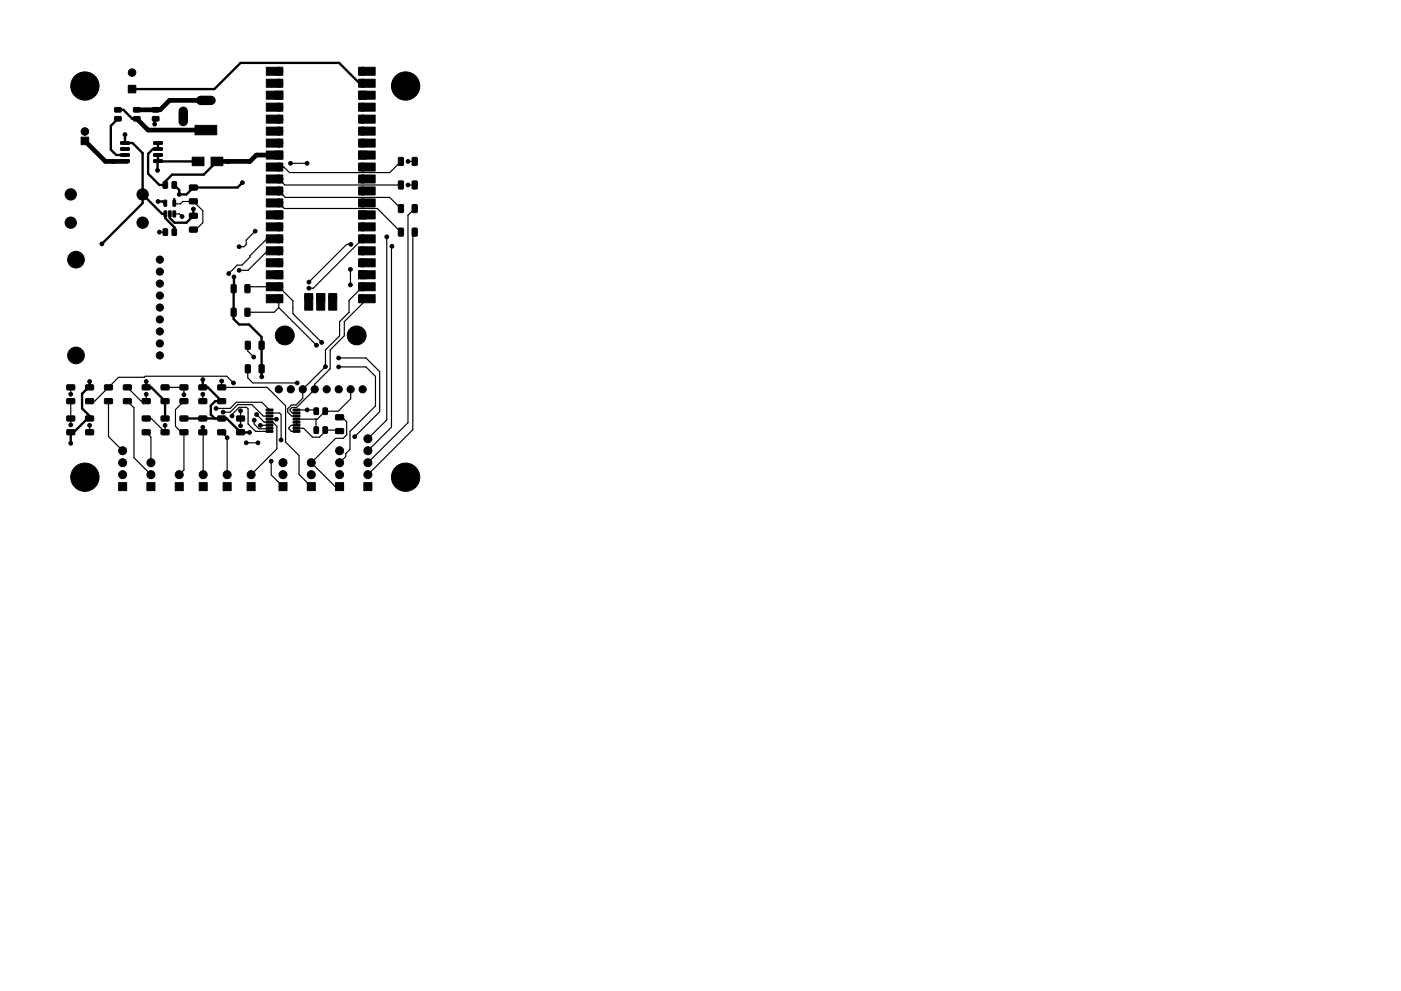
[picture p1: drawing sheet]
<svg xmlns="http://www.w3.org/2000/svg" width="297mm" height="210mm" viewBox="0 0 297 210" stroke-linecap="round" stroke-linejoin="round" font-family="sans-serif">
<g fill="#000" stroke="#000" stroke-width=".21">
<path d="M27.2 18.1h1.6v1.6h-1.6zM56.5 14.3h3.5v1.7h-3.5zM56.5 16.8h3.5v1.7h-3.5zM76 16.8h3.5v1.7h-3.5zM76 14.3h3.5v1.7h-3.5zM17.2 29.1h1.6v1.6h-1.6zM24.3 24.8l1.3-.1 .1 .2v.6l-.2 .2h-1.1l-.1-.3zM24.3 22.9l1.3-.1 .1 .2v.6l-.2 .2h-1.1l-.1-.3zM25.6 30.1h1.8v.5h-1.8zM25.6 31.4l1.8-.1v.5l-1.8 .1zM25.6 32.6h1.8v.5l-1.8 .1zM25.6 33.9h1.8v.5h-1.8z"/>
<path d="M28.3 24.8l1.3-.1 .1 .2v.6l-.2 .2h-1.1l-.1-.3zM28.3 22.9l1.3-.1 .1 .2v.6l-.2 .2h-1.1l-.1-.3zM32.3 24.8l1.3-.1 .1 .2v.6l-.2 .2h-1.1l-.1-.3zM32.3 22.9l1.3-.1 .1 .2v.6l-.2 .2h-1.1l-.1-.3zM32.6 33.9h1.8v.5h-1.8zM32.6 32.6h1.8v.5l-1.8 .1zM32.6 31.4l1.8-.1v.5l-1.8 .1zM32.6 30.1h1.8v.5h-1.8zM34.6 38.6l.7-.1 .2 .2 .1 1-.2 .3h-.6l-.2-.2zM36.5 38.6l.7-.1 .2 .2 .1 1-.2 .3h-.6l-.2-.2zM40.7 33.3h2.6v1.8h-2.6zM40.2 39.3l1.5-.1 .2 .3v.7l-.3 .1h-1.3l-.2-.2z"/>
<path d="M44.7 33.3h2.6v1.8h-2.6zM41.3 26.6h4.7v2h-4.7zM56.5 19.3h3.5v1.7h-3.5zM56.5 21.9h3.5v1.7h-3.5zM56.5 24.4h3.5v1.7h-3.5zM56.5 27h3.5v1.7h-3.5zM56.5 29.5h3.5v1.7h-3.5zM56.5 32h3.5v1.7h-3.5zM56.5 34.6h3.5v1.7h-3.5zM56.5 37.1h3.5v1.7h-3.5zM58.3 19.3h1.7v1.7h-1.7zM58.3 32h1.7v1.7h-1.7z"/>
<path d="M76 37.1h3.5v1.7h-3.5zM76 34.6h3.5v1.7h-3.5zM76 32h3.5v1.7h-3.5zM76 32h1.7v1.7h-1.7zM76 29.5h3.5v1.7h-3.5zM76 27h3.5v1.7h-3.5zM76 24.4h3.5v1.7h-3.5zM76 21.9h3.5v1.7h-3.5zM76 19.3h1.7v1.7h-1.7zM76 19.3h3.5v1.7h-3.5zM84.5 33.4h.8l.2 .1 .1 1.4-.2 .2h-.7l-.2-.1zM84.5 38.4h.8l.2 .1 .1 1.4-.2 .2h-.7l-.2-.1z"/>
<path d="M87.4 33.4h.8l.3 .1v1.4l-.2 .2h-.7l-.2-.1zM87.4 38.4h.8l.3 .1v1.4l-.2 .2h-.7l-.2-.1zM34.8 44.8h.5v1.2h-.5zM34.8 42.5h.5v1.3l-.5-.1zM34.6 48.6l.7-.1 .2 .2 .1 1-.2 .3h-.6l-.2-.2zM35.7 44.8h.6l-.1 1.2h-.5zM36.7 44.8h.5v1.2h-.5zM36.7 42.5h.5v1.3l-.5-.1zM36.5 48.6l.7-.1 .2 .2 .1 1-.2 .3h-.6l-.2-.2zM40.2 45.3l1.5-.1 .2 .3v.7l-.3 .1h-1.3l-.2-.2zM40.2 48.2h1.5l.2 .2v.7l-.3 .2h-1.3l-.2-.3zM40.2 42.2h1.5l.2 .2v.7l-.3 .2h-1.3l-.2-.3z"/>
<path d="M56.5 39.7h3.5v1.7h-3.5zM56.5 42.2h3.5v1.7h-3.5zM56.5 44.7h3.5v1.7h-3.5zM56.5 47.3h3.5v1.7h-3.5zM56.5 49.8h3.5v1.7h-3.5zM56.5 52.4h3.5v1.7h-3.5zM56.5 54.9h3.5v1.7h-3.5zM56.5 57.4h3.5v1.7h-3.5zM58.3 44.7h1.7v1.7h-1.7zM58.3 57.4h1.7v1.7h-1.7zM76 57.4h3.5v1.7h-3.5zM76 57.4h1.7v1.7h-1.7z"/>
<path d="M76 54.9h3.5v1.7h-3.5zM76 52.4h3.5v1.7h-3.5zM76 49.8h3.5v1.7h-3.5zM76 47.3h3.5v1.7h-3.5zM76 44.7h1.7v1.7h-1.7zM76 44.7h3.5v1.7h-3.5zM76 42.2h3.5v1.7h-3.5zM76 39.7h3.5v1.7h-3.5zM84.5 48.4h.8l.2 .1 .1 1.4-.2 .2h-.7l-.2-.1zM84.5 43.4h.8l.2 .1 .1 1.4-.2 .2h-.7l-.2-.1zM87.4 48.4h.8l.3 .1v1.4l-.2 .2h-.7l-.2-.1zM87.4 43.4h.8l.3 .1v1.4l-.2 .2h-.7l-.2-.1z"/>
<path d="M49 60.4h.9l.2 .1v1.4l-.2 .2h-.7l-.2-.1zM49 65.4h.9l.2 .1v1.4l-.2 .2h-.7l-.2-.1zM52 72.4h.9l.2 .1v1.4l-.2 .2h-.7l-.2-.1zM52 77.4h.9l.2 .1v1.4l-.2 .2h-.7l-.2-.1zM52 60.4h.8l.2 .1v1.4l-.1 .2h-.7l-.3-.1zM52 65.4h.8l.2 .1v1.4l-.1 .2h-.7l-.3-.1zM55 72.4h.8l.2 .1v1.4l-.1 .2h-.7l-.3-.1zM55 77.4h.8l.2 .1v1.4l-.1 .2h-.7l-.3-.1zM56.5 60h3.5v1.7h-3.5zM56.5 62.5h3.5v1.7h-3.5zM64.6 62.3h1.7v3.5h-1.7zM67.1 62.3h1.8v1.7h-1.8z"/>
<path d="M67.1 62.3h1.8v3.5h-1.8zM69.7 62.3h1.7v3.5h-1.7zM76 62.5h3.5v1.7h-3.5zM76 60h3.5v1.7h-3.5zM14.2 84.6h1.5l.2 .2v.7l-.3 .2h-1.3l-.2-.3zM14.2 81.7l1.5-.1 .2 .3v.7l-.3 .1h-1.3l-.2-.2zM14.2 91.2h1.5l.2 .2v.7l-.3 .2h-1.3l-.2-.3zM14.2 88.3l1.5-.1 .2 .3v.7l-.3 .1h-1.3l-.2-.2zM18.2 84.6h1.5l.2 .2v.7l-.3 .2h-1.3l-.2-.3zM18.2 81.7l1.5-.1 .2 .3v.7l-.3 .1h-1.3l-.2-.2zM18.2 91.2h1.5l.2 .2v.7l-.3 .2h-1.3l-.2-.3zM18.2 88.3l1.5-.1 .2 .3v.7l-.3 .1h-1.3l-.2-.2z"/>
<path d="M22.2 84.6h1.5l.2 .2v.7l-.3 .2h-1.3l-.2-.3zM22.2 81.7l1.5-.1 .2 .3v.7l-.3 .1h-1.3l-.2-.2zM26.2 84.6h1.5l.2 .2v.7l-.3 .2h-1.3l-.2-.3zM26.2 81.7l1.5-.1 .2 .3v.7l-.3 .1h-1.3l-.2-.2zM30.2 84.6h1.5l.2 .2v.7l-.3 .2h-1.3l-.2-.3zM30.2 81.7l1.5-.1 .2 .3v.7l-.3 .1h-1.3l-.2-.2zM30.2 91.2h1.5l.2 .2v.7l-.3 .2h-1.3l-.2-.3zM30.2 88.3l1.5-.1 .2 .3v.7l-.3 .1h-1.3l-.2-.2zM34.2 91.2h1.5l.2 .2v.7l-.3 .2h-1.3l-.2-.3zM34.2 88.3l1.5-.1 .2 .3v.7l-.3 .1h-1.3l-.2-.2zM34.2 84.6h1.5l.2 .2v.7l-.3 .2h-1.3l-.2-.3zM34.2 81.7l1.5-.1 .2 .3v.7l-.3 .1h-1.3l-.2-.2z"/>
<path d="M38.2 91.2h1.5l.2 .2v.7l-.3 .2h-1.3l-.2-.3zM38.2 88.3l1.5-.1 .2 .3v.7l-.3 .1h-1.3l-.2-.2zM38.2 84.6h1.5l.2 .2v.7l-.3 .2h-1.3l-.2-.3zM38.2 81.7l1.5-.1 .2 .3v.7l-.3 .1h-1.3l-.2-.2zM42.2 84.6h1.5l.2 .2v.7l-.3 .2h-1.3l-.2-.3zM42.2 81.7l1.5-.1 .2 .3v.7l-.3 .1h-1.3l-.2-.2zM42.2 91.2h1.5l.2 .2v.7l-.3 .2h-1.3l-.2-.3zM42.2 88.3l1.5-.1 .2 .3v.7l-.3 .1h-1.3l-.2-.2zM46.2 84.6h1.5l.2 .2v.7l-.3 .2h-1.3l-.2-.3zM46.2 81.7l1.5-.1 .2 .3v.7l-.3 .1h-1.3l-.2-.2zM46.2 91.2h1.5l.2 .2v.7l-.3 .2h-1.3l-.2-.3zM46.2 88.3l1.5-.1 .2 .3v.7l-.3 .1h-1.3l-.2-.2z"/>
<path d="M50.2 91.2h1.5l.2 .2v.7l-.3 .2h-1.3l-.2-.3zM50.2 88.3l1.5-.1 .2 .3v.7l-.3 .1h-1.3l-.2-.2zM56.4 86.8h1.4l.1 .3-1.4 .1zM56.4 87.5l1.4-.1 .1 .4h-1.4zM56.4 88.1h1.4l.1 .3-1.4 .1zM56.4 88.8l1.4-.1 .1 .4h-1.4zM56.4 89.4h1.4l.1 .3-1.4 .1zM56.4 90.1l1.4-.1 .1 .4h-1.4zM56.4 90.7h1.4l.1 .3-1.4 .1zM56.4 91.4l1.4-.1 .1 .4h-1.4zM62.2 91.4l1.3-.1 .1 .4h-1.4zM62.2 90.7h1.3l.1 .3-1.4 .1z"/>
<path d="M62.2 90.1l1.3-.1 .1 .4h-1.4zM62.2 89.4h1.3l.1 .3-1.4 .1zM62.2 88.8l1.3-.1 .1 .4h-1.4zM62.2 88.1h1.3l.1 .3-1.4 .1zM62.2 87.5l1.3-.1 .1 .4h-1.4zM62.2 86.8h1.3l.1 .3-1.4 .1zM66.6 86.6l.7-.1 .2 .2 .1 1-.2 .3h-.6l-.2-.2zM66.6 90.6l.7-.1 .2 .2 .1 1-.2 .3h-.6l-.2-.2zM68.5 86.6l.7-.1 .2 .2v1l-.1 .3h-.6l-.2-.2zM68.5 90.6l.7-.1 .2 .2v1l-.1 .3h-.6l-.2-.2zM71.2 88h1.5l.2 .2v.7l-.3 .2h-1.3l-.2-.3zM71.2 91l1.5-.1 .2 .2v.8l-.3 .1h-1.3l-.2-.2z"/>
<path d="M25.2 102.4h1.7v1.7h-1.7zM31.2 102.4h1.7v1.7h-1.7zM37.2 102.4h1.7v1.7h-1.7zM42.2 102.4h1.7v1.7h-1.7zM47.3 102.4h1.7v1.7h-1.7zM52.4 102.4h1.7v1.7h-1.7zM59.1 102.4h1.8v1.7h-1.8zM65.1 102.4h1.8v1.7h-1.8zM71.1 102.4h1.7v1.7h-1.7zM77.1 102.4h1.7v1.7h-1.7z"/>
<circle cx="18" cy="18.2" r="3"/>
<circle cx="28" cy="15.4" r=".8"/>
<circle cx="59.1" cy="15.1" r=".85"/>
<circle cx="59.1" cy="17.7" r=".85"/>
<circle cx="76.9" cy="15.1" r=".85"/>
<circle cx="76.9" cy="17.7" r=".85"/>
<circle cx="86" cy="18.2" r="3"/>
<circle cx="18" cy="27.9" r=".8"/>
<circle cx="24" cy="34.2" r=".4"/>
<circle cx="26.5" cy="28.5" r=".4"/>
<circle cx="32.8" cy="26.3" r=".4"/>
<circle cx="33.4" cy="36.1" r=".4"/>
<circle cx="48.4" cy="34.2" r=".4"/>
<circle cx="51.4" cy="38.7" r=".4"/>
<circle cx="59.1" cy="35.4" r=".85"/>
<circle cx="59.1" cy="25.3" r=".85"/>
<circle cx="59.1" cy="38" r=".85"/>
<circle cx="59.1" cy="30.4" r=".85"/>
<circle cx="59.1" cy="22.7" r=".85"/>
<circle cx="59.1" cy="27.8" r=".85"/>
<circle cx="61.6" cy="34.6" r=".4"/>
<circle cx="65.1" cy="34.6" r=".4"/>
<circle cx="76.9" cy="38" r=".85"/>
<circle cx="76.9" cy="35.4" r=".85"/>
<circle cx="76.9" cy="25.3" r=".85"/>
<circle cx="76.9" cy="27.8" r=".85"/>
<circle cx="76.9" cy="22.7" r=".85"/>
<circle cx="76.9" cy="30.4" r=".85"/>
<circle cx="86.5" cy="39.2" r=".4"/>
<circle cx="86.5" cy="34.2" r=".4"/>
<circle cx="15" cy="47.2" r="1.2"/>
<circle cx="15" cy="41.2" r="1.2"/>
<circle cx="16.1" cy="55.1" r="1.77"/>
<circle cx="21.6" cy="51.7" r=".4"/>
<circle cx="30.2" cy="47.2" r="1.2"/>
<circle cx="30.2" cy="41.2" r="1.2"/>
<circle cx="33.5" cy="42.7" r=".4"/>
<circle cx="33.8" cy="49.2" r=".4"/>
<circle cx="33.9" cy="57.6" r=".76"/>
<circle cx="33.9" cy="55.1" r=".76"/>
<circle cx="38" cy="41.2" r=".4"/>
<circle cx="38.6" cy="45.9" r=".4"/>
<circle cx="41" cy="44.3" r=".4"/>
<circle cx="48.5" cy="58" r=".4"/>
<circle cx="49.6" cy="58.7" r=".4"/>
<circle cx="50.7" cy="52.3" r=".4"/>
<circle cx="50.7" cy="57.3" r=".4"/>
<circle cx="54.1" cy="49" r=".4"/>
<circle cx="59.1" cy="40.5" r=".85"/>
<circle cx="59.1" cy="43.1" r=".85"/>
<circle cx="59.1" cy="48.1" r=".85"/>
<circle cx="59.1" cy="50.7" r=".85"/>
<circle cx="59.1" cy="55.8" r=".85"/>
<circle cx="59.1" cy="53.2" r=".85"/>
<circle cx="65.5" cy="59.8" r=".4"/>
<circle cx="74.3" cy="57.1" r=".4"/>
<circle cx="74.4" cy="51.8" r=".4"/>
<circle cx="76.9" cy="43.1" r=".85"/>
<circle cx="76.9" cy="40.5" r=".85"/>
<circle cx="76.9" cy="55.8" r=".85"/>
<circle cx="76.9" cy="48.1" r=".85"/>
<circle cx="76.9" cy="50.7" r=".85"/>
<circle cx="76.9" cy="53.2" r=".85"/>
<circle cx="82" cy="50.2" r=".4"/>
<circle cx="83.1" cy="52.2" r=".4"/>
<circle cx="16.1" cy="75.4" r="1.77"/>
<circle cx="33.9" cy="62.7" r=".76"/>
<circle cx="33.9" cy="60.2" r=".76"/>
<circle cx="33.9" cy="67.8" r=".76"/>
<circle cx="33.9" cy="75.4" r=".76"/>
<circle cx="33.9" cy="70.3" r=".76"/>
<circle cx="33.9" cy="72.9" r=".76"/>
<circle cx="33.9" cy="65.2" r=".76"/>
<circle cx="53.8" cy="75.7" r=".4"/>
<circle cx="55.5" cy="79.9" r=".4"/>
<circle cx="59.1" cy="63.4" r=".85"/>
<circle cx="59.1" cy="60.8" r=".85"/>
<circle cx="60.4" cy="71.2" r="2"/>
<circle cx="65.5" cy="63.1" r=".85"/>
<circle cx="65.5" cy="61.1" r=".4"/>
<circle cx="67.1" cy="73.2" r=".4"/>
<circle cx="68.2" cy="72.6" r=".4"/>
<circle cx="69" cy="77.8" r=".4"/>
<circle cx="70.5" cy="63.1" r=".85"/>
<circle cx="71.8" cy="75.9" r=".4"/>
<circle cx="71.8" cy="77.8" r=".4"/>
<circle cx="74.3" cy="60.4" r=".4"/>
<circle cx="75.6" cy="71.2" r="2"/>
<circle cx="76.9" cy="60.8" r=".85"/>
<circle cx="76.9" cy="63.4" r=".85"/>
<circle cx="15" cy="83.6" r=".4"/>
<circle cx="15" cy="94" r=".4"/>
<circle cx="15" cy="90.1" r=".4"/>
<circle cx="19" cy="80.9" r=".4"/>
<circle cx="19" cy="90.2" r=".4"/>
<circle cx="26" cy="95.6" r=".85"/>
<circle cx="26" cy="98.2" r=".85"/>
<circle cx="31" cy="83.6" r=".4"/>
<circle cx="31" cy="80.9" r=".4"/>
<circle cx="32" cy="98.2" r=".85"/>
<circle cx="35" cy="90.2" r=".4"/>
<circle cx="39" cy="83.7" r=".4"/>
<circle cx="43" cy="90.6" r=".4"/>
<circle cx="43" cy="83.6" r=".4"/>
<circle cx="43" cy="80.5" r=".4"/>
<circle cx="45.8" cy="86.6" r=".4"/>
<circle cx="47" cy="80.8" r=".4"/>
<circle cx="47.3" cy="87.4" r=".4"/>
<circle cx="48.2" cy="92.9" r=".4"/>
<circle cx="49.2" cy="88.2" r=".4"/>
<circle cx="49.5" cy="81.2" r=".4"/>
<circle cx="51" cy="90.3" r=".4"/>
<circle cx="51" cy="87.1" r=".4"/>
<circle cx="52.2" cy="93.9" r=".4"/>
<circle cx="52.9" cy="91.7" r=".4"/>
<circle cx="53.9" cy="89.1" r=".4"/>
<circle cx="54.4" cy="87.9" r=".4"/>
<circle cx="54.7" cy="93.9" r=".4"/>
<circle cx="55.2" cy="90.2" r=".4"/>
<circle cx="57.5" cy="97.8" r=".4"/>
<circle cx="58.6" cy="88.9" r=".4"/>
<circle cx="59.1" cy="82.6" r=".76"/>
<circle cx="59.6" cy="93.3" r=".4"/>
<circle cx="60" cy="98.2" r=".85"/>
<circle cx="61.7" cy="82.6" r=".76"/>
<circle cx="63" cy="81.2" r=".4"/>
<circle cx="64.2" cy="82.6" r=".76"/>
<circle cx="65.1" cy="87" r=".4"/>
<circle cx="66" cy="98.2" r=".85"/>
<circle cx="66.7" cy="82.6" r=".76"/>
<circle cx="69.3" cy="82.6" r=".76"/>
<circle cx="71.8" cy="82.6" r=".76"/>
<circle cx="72" cy="98.2" r=".85"/>
<circle cx="72" cy="95.6" r=".85"/>
<circle cx="74.4" cy="82.6" r=".76"/>
<circle cx="75.2" cy="92.6" r=".4"/>
<circle cx="76.9" cy="82.6" r=".76"/>
<circle cx="78" cy="95.6" r=".85"/>
<circle cx="78" cy="98.2" r=".85"/>
<circle cx="78" cy="93.1" r=".85"/>
<circle cx="18" cy="101.2" r="3"/>
<circle cx="26" cy="100.7" r=".85"/>
<circle cx="32" cy="100.7" r=".85"/>
<circle cx="38" cy="100.7" r=".85"/>
<circle cx="43.1" cy="100.7" r=".85"/>
<circle cx="48.2" cy="100.7" r=".85"/>
<circle cx="53.2" cy="100.7" r=".85"/>
<circle cx="60" cy="100.7" r=".85"/>
<circle cx="66" cy="100.7" r=".85"/>
<circle cx="72" cy="100.7" r=".85"/>
<circle cx="78" cy="100.7" r=".85"/>
<circle cx="86" cy="101.2" r="3"/>
</g>
<path d="M38.9 23.6v2.2M42.6 21.3h2.1" fill="none" stroke="#000" stroke-width="2"/>
<path d="M18 29.9l4.3 4.3h4.7M29 25.2l2.4 2.4h12.2M43.6 21.3h-7.7l-2 2h-4.9M59.1 32.9h-4.8l-1.3 1.3h-7" fill="none" stroke="#000" stroke-width="1"/>
<g fill="none" stroke="#000" stroke-width=".5">
<path d="M76.9 17.7h-.7l-4.3-4.4h-20.9l-5.6 5.6h-17.4M25 23.3h1.2l1.8 1.9h1M25 25.2l-1.5 1.5v5l1.1 1.2h1.9M26.5 28.5v1.8h1.6l2.1 2.2v10.6l-8.6 8.6M33 25.2l-.2 .2v.9M33.5 30.3v1.3h-1.1l-1 1v4.2l2.4 2.4h1.2v-.7l1.5-1.5h6.7l2.8-2.8M33.5 32.9v1.3M33.5 34.2h8.5M33.5 34.2l-.1 1.9M51.4 38.7l-1 1.1h-9.4l-1.5 1.4h-1.5v-.9l-1.1-1.1M30.2 41.2l4.2 4.2h.6v.9l2 1.9-.1 1M33.5 42.7h1l.5 .5"/>
<path d="M36.9 42.2v.9M41 44.3v1.5l-1.5 1.4h-2.5l-1-1v-.8M49.6 58.7l-.1 9 1.2 1.1h2.1l2.7 2.7v8.4M19 80.9v1.3h-.2l-1.4 1.3v3.1l1.6 1.6v.6h-.4l-3 2.9h-.6v2.3M31 80.9v1.3h1.1l2.9 2.9v3.7M39 88.8h9.1l2.9 2.9h1.9M43 80.5v1.7h1.1l2.9 2.9h-1.4l-.9 .9v1.9l.8 .9"/>
</g>
<g fill="none" stroke="#000" stroke-width=".25">
<path d="M59.1 38l1.3 1.2h24.6M61.6 34.6h3.5M85 34.2l-2.4 2.4h-21.2l-1.2-1.2h-1.1M86.5 39.2h1.4M86.5 34.2h1.4M33.8 49.2h1.2M36.9 45.4h1.1l.6 .5M37 43.2h1.3l.4-.5h2.3l2 2v2.5l-1.5 1.5h-.5M54.1 49l-1.9 1.9v.9l-.5 .5h-1M59.1 50.7h-2.5l-3.6 3.5v.3l-1.7 1.7h-1l-1.8 1.8M59.1 53.2h-2.4l-4.1 4.1h-1.9M59.1 40.5l1.4 1.4h22.1l2.4 2.3"/>
<path d="M59.1 43.1l1.2 1.1h19.7l5 5M74.3 57.1v3.3M74.4 51.8h-.9l-8 8M76.9 50.7l-10.5 10.4h-.9M82 50.2v38.9l-4 4M83.1 52.2l-.1 38.4-5 5M87.9 49.2l-.4 .4v41.6l-9.5 9.5M87.9 44.2l-1.4 1.5v44l-8.5 8.5M52.5 61.2l.4-.4h6.2l3 3v2.7l6.1 6.1M52.5 73.2v1.3l1.3 1.2M52.5 78.2v2l1.1 1h9.4M59.1 65.3l8 7.9"/>
<path d="M59.1 65.3l-1 .9h-5.6M59.1 63.4v1.9M71.8 77.8h5.8l2 2v6.3l-5.4 5.4v3.8l-.9 .9v.7l-1.3 1.3M71.8 75.9h5.8l2.9 2.9v8.5l-5.3 5.3M76.9 60.8l-2.9 2.9v2.5l-2 2v3l-3 3v3.6l-4.8 4.8v1.9l-1.4 1.4h-1l-.8 .8v.7l.8 .9h1.1M76.9 63.4v1l-3.9 3.8v3l-3 3v4l-3.3 3.3v1.1l-3.8 3.8h-1l-.4 .4v.3l.5 .5h.9M15 82.2v1.4M15 85.1v5M19 90.2v1.5M23 85.1v7.5l3 3M27 82.2l2.9 2.9h1.1v-1.5M27 85.1l1.4 1.4v10.6l3.6 3.6"/>
<path d="M31 88.8h1.1l2.9 2.9v-1.5M31 91.7l1 1v5.5M35 82.2h4v1.5M39 85.1l-1.8 1.8v3.5l1.3 1.3h.5v8l-1 1M43 90.6l.1 10.1M43 83.6v1.5M45.8 86.6h3l1.3-1.3h5.4l1.6 1.7M47 91.7l1.2 1.2v7.8M47 80.8v1.4h9.6l4 3.9v7.7l2.8 2.8v4l2.6 2.6M47.3 87.4h1.5l1.6-1.6h3l2.4 2.5h1.3M49.2 88.2v-.3l1.5-1.5h1.6l.3 .3v3.2l1.6 1.6h2.9M49.5 81.2l-1.4-1.4h-17.3l-.2 .2h-5.5l-5 5.1h-1.1"/>
<path d="M51 87.1v3.2M52.2 93.9h2.5M53.9 89.1v.9l1 1 2.2-.1M54.4 87.9l1.6 1.7h1.8l.9 .8v4.8l-5.5 5.5M57.1 90.2h-1.9M57.1 87.6h2.2l.3 .3v5.4M57.1 88.9h.1M57.2 88.9h1.4M57.5 97.8v2.9l2.5 2.5M62.9 90.9h1.5l1.9 1.8h1.4l1.3-1.2v-.3M62.9 87h3.9l.2 .2M63 90.2h-1.3l-.4 .5v.3l.5 .5h1.1"/>
<path d="M66.7 90.9l.3 .3M66.9 88.9l.1 2.1M69 91.2h3l.3 .3M72 91.5h.1M72 88.5h.5l1 1v2.7l-.8 .8h-1.5l-5.2 5.2 5.1 5h.9M74.4 82.6v2l-2.7 2.6h-2.7l-1.7 1.7h-4.4v1.3"/>
</g>
</svg>
